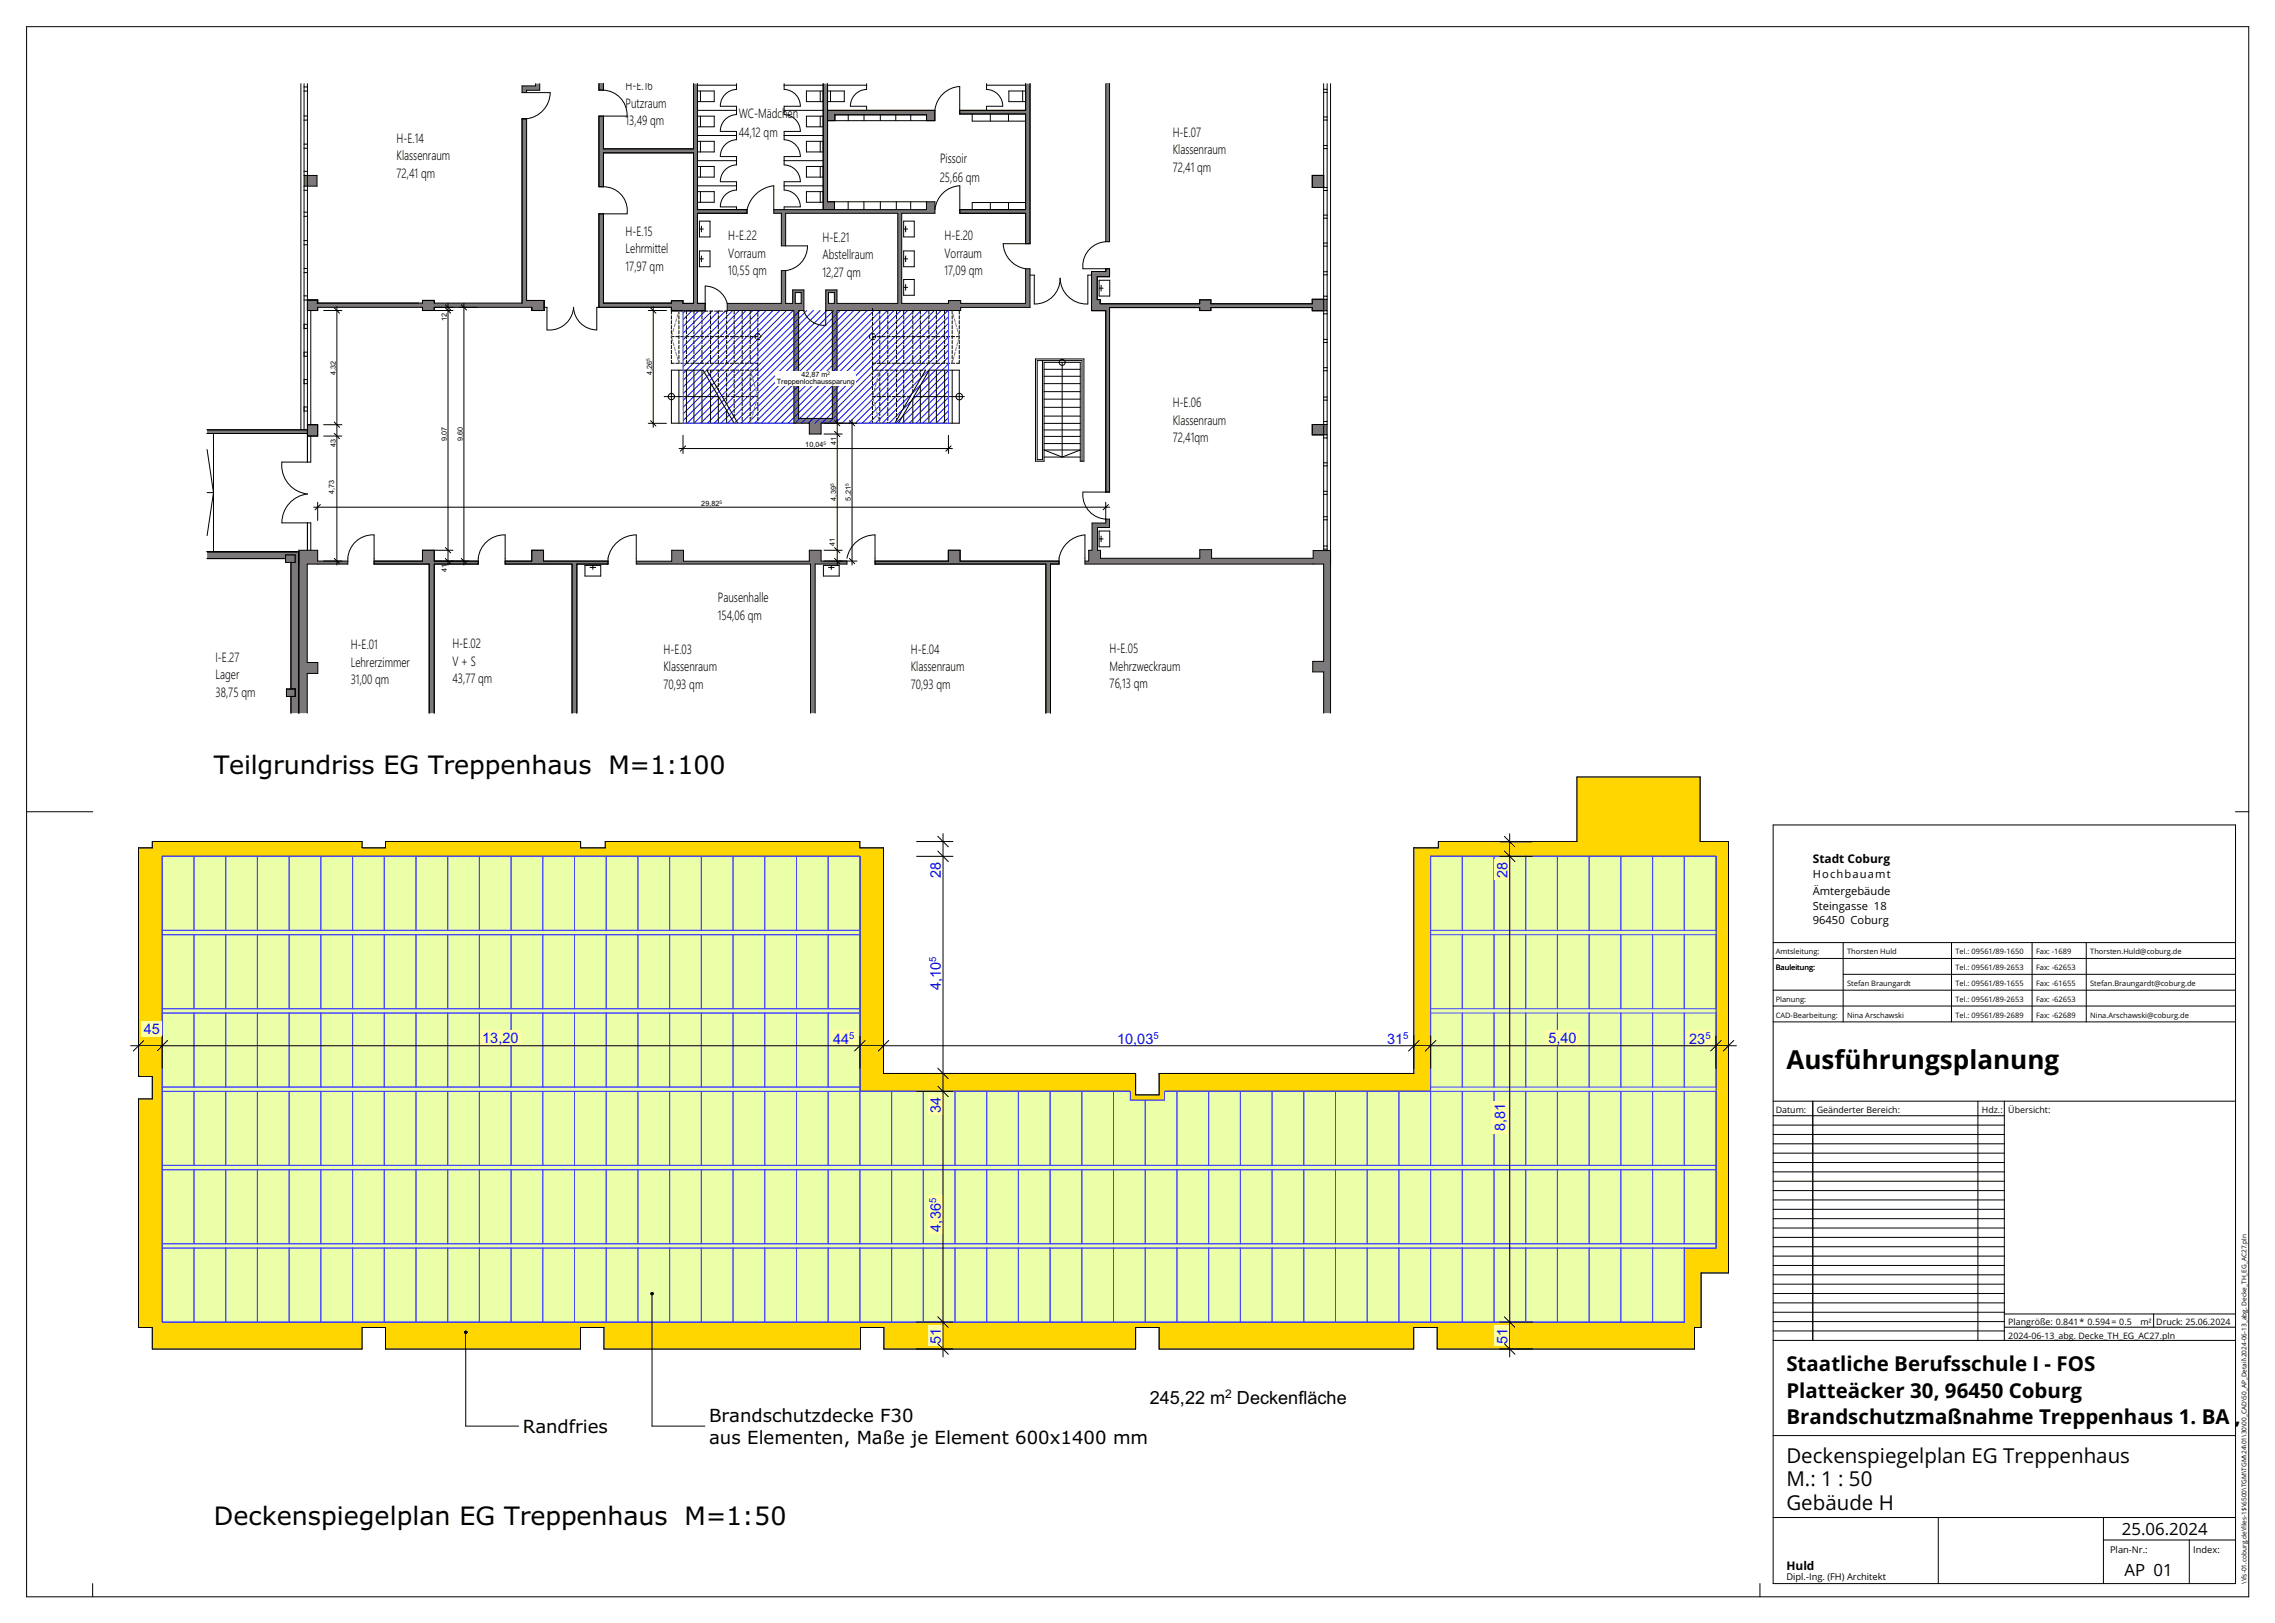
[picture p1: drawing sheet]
<svg xmlns="http://www.w3.org/2000/svg" width="861mm" height="614mm" viewBox="0 0 861 614" stroke-linecap="round" stroke-linejoin="round" font-family="sans-serif">
<defs><g id="words">
<text font-size="9.9" x="676.1" y="404.6">Ausführungsplanung</text>
<g font-size="9.6">
<text x="80.9" y="292.9">Teilgrundriss EG Treppenhaus M=1:100</text>
<text x="80.9" y="577.1">Deckenspiegelplan EG Treppenhaus M=1:50</text>
</g>
<g font-size="7.8">
<text x="676.1" y="518.8">Staatliche Berufsschule I - FOS</text>
<text x="676.1" y="528.8">Platteäcker 30, 96450 Coburg</text>
<text x="676.1" y="538.8">Brandschutzmaßnahme Treppenhaus 1. BA ,</text>
<text x="676.1" y="553.3">Deckenspiegelplan EG Treppenhaus</text>
<text x="676.1" y="562.3">M.: 1 : 50</text>
<text x="676.1" y="571.3">Gebäude H</text>
</g>
<g font-size="6.9">
<text x="435.1" y="531.1">245,22 m Deckenfläche</text>
<text x="268.4" y="538.1">Brandschutzdecke F30</text>
<text x="197.9" y="542.2">Randfries</text>
<text x="268.4" y="546.4">aus Elementen, Maße je Element 600x1400 mm</text>
</g>
<g font-size="6.4">
<text x="803.1" y="580.8">25.06.2024</text>
<text x="804.1" y="596.3">AP 01</text>
</g>
<g font-size="5.5" fill="#00f">
<text x="356.1" y="332.1" transform="rotate(-90 356.1 332.1)">28</text>
<text x="570.5" y="332.1" transform="rotate(-90 570.5 332.1)">28</text>
<text x="356.1" y="374.4" transform="rotate(-90 356.1 374.4)">4,10</text>
<text x="54.5" y="391.1">45</text>
<text x="182.5" y="394.8">13,20</text>
<text x="315.3" y="394.8">44</text>
<text x="422.8" y="394.8">10,03</text>
<text x="525" y="394.8">31</text>
<text x="586" y="394.8">5,40</text>
<text x="639.3" y="394.8">23</text>
<text x="356.1" y="421" transform="rotate(-90 356.1 421)">34</text>
<text x="569.6" y="428.1" transform="rotate(-90 569.6 428.1)">8,81</text>
<text x="356.1" y="465.9" transform="rotate(-90 356.1 465.9)">4,36</text>
<text x="356.1" y="508.3" transform="rotate(-90 356.1 508.3)">51</text>
<text x="570.5" y="508.3" transform="rotate(-90 570.5 508.3)">51</text>
</g>
<g font-size="4.9">
<text x="236.8" y="34.2">H-E.16</text>
<text x="236.8" y="40.8">Putzraum</text>
<text x="236.8" y="47.4">13,49 qm</text>
<text x="279.6" y="44.8">WC-Mädchen</text>
<text x="279.6" y="51.8">44,12 qm</text>
<text x="443.8" y="51.8">H-E.07</text>
<text x="150.1" y="54">H-E.14</text>
<text x="443.8" y="58.4">Klassenraum</text>
<text x="150.1" y="60.6">Klassenraum</text>
<text x="355.8" y="61.8">Pissoir</text>
<text x="443.8" y="65">72,41 qm</text>
<text x="150.1" y="67.2">72,41 qm</text>
<text x="355.7" y="68.7">25,66 qm</text>
<text x="236.8" y="89.2">H-E.15</text>
<text x="236.8" y="95.8">Lehrmittel</text>
<text x="275.6" y="91">H-E.22</text>
<text x="311.3" y="91.5">H-E.21</text>
<text x="357.5" y="91">H-E.20</text>
<text x="275.6" y="97.5">Vorraum</text>
<text x="311.3" y="98.1">Abstellraum</text>
<text x="357.5" y="97.5">Vorraum</text>
<text x="236.8" y="102.4">17,97 qm</text>
<text x="275.6" y="104.1">10,55 qm</text>
<text x="311.3" y="104.7">12,27 qm</text>
<text x="357.5" y="104.1">17,09 qm</text>
<text x="443.8" y="154.1">H-E.06</text>
<text x="443.8" y="160.7">Klassenraum</text>
<text x="443.8" y="167.3">72,41qm</text>
<text x="271.7" y="227.7">Pausenhalle</text>
<text x="271.7" y="234.4">154,06 qm</text>
<text x="132.7" y="245.7">H-E.01</text>
<text x="171.2" y="245.2">H-E.02</text>
<text x="81.6" y="250.4">I-E.27</text>
<text x="171.2" y="251.8">V + S</text>
<text x="251.1" y="247.4">H-E.03</text>
<text x="344.7" y="247.4">H-E.04</text>
<text x="420" y="247.2">H-E.05</text>
<text x="81.6" y="257">Lager</text>
<text x="132.7" y="252.3">Lehrerzimmer</text>
<text x="251.1" y="254">Klassenraum</text>
<text x="344.7" y="254">Klassenraum</text>
<text x="420" y="253.8">Mehrzweckraum</text>
<text x="81.6" y="263.6">38,75 qm</text>
<text x="132.7" y="258.9">31,00 qm</text>
<text x="171.2" y="258.4">43,77 qm</text>
<text x="251.1" y="260.6">70,93 qm</text>
<text x="344.7" y="260.6">70,93 qm</text>
<text x="420" y="260.3">76,13 qm</text>
</g>
<g font-size="4.5">
<text x="686.1" y="326.4">Stadt Coburg</text>
<text x="463.7" y="528.9">2</text>
<text x="676.1" y="593.9">Huld</text>
</g>
<g font-size="4.2">
<text x="686.1" y="332.1">Hochbauamt</text>
<text x="686.1" y="338.6">Ämtergebäude</text>
<text x="686.1" y="344.1">Steingasse 18</text>
<text x="686.1" y="349.6">96450 Coburg</text>
</g>
<g font-size="3.6" fill="#00f">
<text x="354.4" y="363.8" transform="rotate(-90 354.4 363.8)">5</text>
<text x="321.4" y="393.1">5</text>
<text x="436.5" y="393.1">5</text>
<text x="531.1" y="393.1">5</text>
<text x="645.4" y="393.1">5</text>
<text x="354.4" y="455.2" transform="rotate(-90 354.4 455.2)">5</text>
</g>
<g font-size="3.5">
<text x="798.6" y="587.3">Plan-Nr.:</text>
<text x="830.1" y="587.3">Index:</text>
<text x="676.1" y="597.8">Dipl.-Ing. (FH) Architekt</text>
</g>
<g font-size="3.4">
<text x="672.1" y="421.2">Datum:</text>
<text x="687.6" y="421.2">Geänderter Bereich:</text>
<text x="750.1" y="421.2">Hdz.:</text>
<text x="760.1" y="421.2">Übersicht:</text>
<text x="760.1" y="501.2">Plangröße: 0.841* 0.594= 0.5</text>
<text x="810.1" y="501.2">m²</text>
<text x="816.1" y="501.2">Druck: 25.06.2024</text>
<text x="760.1" y="506.4">2024-06-13_abg. Decke_TH_EG_AC27.pln</text>
</g>
<g font-size="2.8">
<text x="672.1" y="361.1">Amtsleitung:</text>
<text x="699.1" y="361.1">Thorsten Huld</text>
<text x="740.1" y="361.1">Tel.: 09561/89-1650</text>
<text x="770.6" y="361.1">Fax: -1689</text>
<text x="791.1" y="361.1">Thorsten.Huld@coburg.de</text>
<text x="672.1" y="367.1">Bauleitung:</text>
<text x="740.1" y="367.1">Tel.: 09561/89-2653</text>
<text x="770.6" y="367.1">Fax: -62653</text>
<text x="699.1" y="373.1">Stefan Braungardt</text>
<text x="740.1" y="373.1">Tel.: 09561/89-1655</text>
<text x="770.6" y="373.1">Fax: -61655</text>
<text x="791.1" y="373.1">Stefan.Braungardt@coburg.de</text>
<text x="672.1" y="379.1">Planung:</text>
<text x="740.1" y="379.1">Tel.: 09561/89-2653</text>
<text x="770.6" y="379.1">Fax: -62653</text>
<text x="672.1" y="385.1">CAD-Bearbeitung:</text>
<text x="699.1" y="385.1">Nina Arschawski</text>
<text x="740.1" y="385.1">Tel.: 09561/89-2689</text>
<text x="770.6" y="385.1">Fax: -62689</text>
<text x="791.1" y="385.1">Nina.Arschawski@coburg.de</text>
</g>
<g font-size="2.7">
<text x="169.1" y="121.5" transform="rotate(-90 169.1 121.5)">12</text>
<text x="127.1" y="141.7" transform="rotate(-90 127.1 141.7)">4,32</text>
<text x="246.8" y="142" transform="rotate(-90 246.8 142)">4,26</text>
<text x="303.3" y="142.7">42,87 m</text>
<text x="294" y="145.4">Treppenlochaussparung</text>
<text x="169.1" y="167" transform="rotate(-90 169.1 167)">9,07</text>
<text x="175.1" y="166.9" transform="rotate(-90 175.1 166.9)">9,60</text>
<text x="127.1" y="169" transform="rotate(-90 127.1 169)">43</text>
<text x="304.8" y="169.3">10,04</text>
<text x="316.4" y="168.3" transform="rotate(-90 316.4 168.3)">41</text>
<text x="126.5" y="187" transform="rotate(-90 126.5 187)">4,73</text>
<text x="265.4" y="191.5">29,82</text>
<text x="316.5" y="189.4" transform="rotate(-90 316.5 189.4)">4,39</text>
<text x="322.1" y="189.4" transform="rotate(-90 322.1 189.4)">5,21</text>
<text x="316" y="206.5" transform="rotate(-90 316 206.5)">41</text>
<text x="169.1" y="216.3" transform="rotate(-90 169.1 216.3)">41</text>
</g>
<g font-size="2.5">
<text x="850.2" y="578.5" transform="rotate(-90 850.2 578.5)">iles-1$\6500\TGM\TGM\24\01\30\00_CAD\50_AP_Detail\2024-06-13_abg. Decke_TH_EG_AC27.pln</text>
<text x="850.2" y="599.1" transform="rotate(-90 850.2 599.1)">\\fs-01.coburg.de\f</text>
</g>
<g font-size="1.8">
<text x="246" y="136.6" transform="rotate(-90 246 136.6)">5</text>
<text x="313.2" y="141.8">2</text>
<text x="311.6" y="168.4">5</text>
<text x="315.6" y="184" transform="rotate(-90 315.6 184)">5</text>
<text x="321.2" y="184" transform="rotate(-90 321.2 184)">5</text>
<text x="272.3" y="190.6">5</text>
</g>
</g></defs>
<!-- layer: S_16_Raumstempel -->
<path d="M78.4 208.7h34.7v61.1h-3v-6.3h1.6v-2.8h-1.6v-47.9h1.6v-2.8h-3.6v1.3h-29.7z" fill-rule="evenodd" fill="#7d797b"/>
<path d="M78.4 208.7h34.7v61.1M78.4 211.3h29.7v-1.3h3.6v2.8h-1.6v47.9h1.6v2.8h-1.6v6.3" fill="none" stroke="#000" stroke-width=".38"/>
<path d="M108.4 260.7h3.3v2.8h-3.3z" fill-rule="evenodd" fill="#7d797b"/>
<path d="M108.4 260.7h3.3v2.8h-3.3z" fill="none" stroke="#000" stroke-width=".38"/>
<g fill="#7d797b">
<path d="M113.1 208.2h7.2v4.1h11.3v1.1h-15.3v37.2h4v4.2h-4v15h-3.2z" fill-rule="evenodd"/>
<path d="M141.6 212.3h18.3v-4.1h4.5v4.1h16.6v1.1h-16.6v56.4h-2v-56.4h-20.8z" fill-rule="evenodd"/>
</g>
<path d="M162.4 269.8v-56.4h-20.8v-1.1h18.3v-4.1h4.5v4.1h16.6v1.1h-16.6v56.4" fill="none" stroke="#000" stroke-width=".38"/>
<path d="M191.2 212.3h10v-4.1h4.5v4.1h24.4v1.1h-11.8v56.4h-1.8v-56.4h-25.3z" fill-rule="evenodd" fill="#7d797b"/>
<path d="M216.5 269.8v-56.4h-25.3v-1.1h10v-4.1h4.5v4.1h24.4v1.1h-11.8v56.4" fill="none" stroke="#000" stroke-width=".38"/>
<g fill="#7d797b">
<path d="M240.8 212.3h13.4v-4.1h4.5v4.1h47.6v-4.1h4.5v4.1h9.7v1.1h-12v56.4h-1.8v-56.4h-65.9z" fill-rule="evenodd"/>
<path d="M331.2 212.3h27.7v-4.1h4.5v4.1h37.4v1.1h-3.2v56.4h-1.8v-56.4h-64.6z" fill-rule="evenodd"/>
</g>
<path d="M395.8 269.8v-56.4h-64.6v-1.1h27.7v-4.1h4.5v4.1h37.4v1.1h-3.2v56.4" fill="none" stroke="#000" stroke-width=".38"/>
<g fill="#7d797b">
<path d="M413.3 197.9h5.2v-1.5h1.4v3.2h-4.5v8.6h1.1v3h37.6v-3.3h4.4v3.3h38.5v-2.9h6.6v61.5h-2.7v-15.6h-4.1v-4h4.1v-36.8h-90.3v-1.1h1.4v-4.1h1.3z" fill-rule="evenodd"/>
<path d="M413.1 102.7h5.4v-1h1.4v3h-4.6v8.6h1.1v1.6h37.6v-1.5h4.3v1.5h38.3v-1.7h4.3v4.4h-4.3v-1.2h-38.3v1.1h-4.3v-1.1h-34.1v69.8h-1.4v-68.7h-5.4z" fill-rule="evenodd"/>
</g>
<path d="M413.1 102.7h5.4v-1h1.4v3h-4.6v8.6h1.1v1.6h37.6v-1.5h4.3v1.5h38.3v-1.7h4.3v4.4h-4.3v-1.2h-38.3v1.1h-4.3v-1.1h-34.1v69.8h-1.4v-68.7h-5.4z" fill="none" stroke="#000" stroke-width=".38"/>
<path d="M496.6 160.6h4.3v3.9h-4.3z" fill-rule="evenodd" fill="#7d797b"/>
<path d="M496.6 160.6h4.3v3.9h-4.3z" fill="none" stroke="#000" stroke-width=".38"/>
<path d="M313.2 41.7h40.6v3.9h-3.1v-2.2h-34.7v2.2h-2.8z" fill-rule="evenodd" fill="#7d797b"/>
<path d="M313.2 41.7h40.6v3.9h-3.1v-2.2h-34.7v2.2h-2.8z" fill="none" stroke="#000" stroke-width=".38"/>
<path d="M496.6 66.4h4.3v4.5h-4.3z" fill-rule="evenodd" fill="#7d797b"/>
<path d="M496.6 66.4h4.3v4.5h-4.3z" fill="none" stroke="#000" stroke-width=".38"/>
<path d="M116.4 160.7h3.8v4.3h-3.8z" fill-rule="evenodd" fill="#7d797b"/>
<path d="M116.4 160.7h3.8v4.3h-3.8z" fill="none" stroke="#000" stroke-width=".38"/>
<path d="M116.4 113.5h3.8v1.2h39.7v-1.1h4.5v1.1h33.2v-69.8h1.7v68.8h6.6v3.8h-4.6v-1.2h-36.9v1.2h-4.5v-1.2h-39.7v1.2h-3.8z" fill-rule="evenodd" fill="#7d797b"/>
<path d="M116.4 113.5h3.8v1.2h39.7v-1.1h4.5v1.1h33.2v-69.8h1.7v68.8h6.6v3.8h-4.6v-1.2h-36.9v1.2h-4.5v-1.2h-39.7v1.2h-3.8z" fill="none" stroke="#000" stroke-width=".38"/>
<path d="M78.4 162.6h38v1.4h-38z" fill-rule="evenodd" fill="#7d797b"/>
<path d="M78.4 162.6h38v1.4h-38" fill="none" stroke="#000" stroke-width=".38"/>
<g fill="#7d797b">
<path d="M226.7 43.9h1.7v12.4h34.1v-24.6h1.5v47.6h18.7v1.4h-18.7v34.1h2.9v2.7h-12.8v-1.2h-27.4v-35.4h1.7v33.8h25.7v-.9h4.4v1h4v-57h-34.1v12.8h-1.7z" fill-rule="evenodd"/>
<path d="M226.7 31.7h1.7v2.4h-1.7z" fill-rule="evenodd"/>
<path d="M311.5 31.7h1.7v44.6h2.6v3h-4.3z" fill-rule="evenodd"/>
<path d="M363.2 41.7h25v-10h1.6v60.5h-1.6v-11.5h-25v-1.4h25v-36.2h-25z" fill-rule="evenodd"/>
</g>
<path d="M226.7 31.7v2.4h1.7v-2.4M262.5 31.7v24.6h-34.1v-12.4h-1.7v26.7h1.7v-12.8h34.1v57h-4v-1h-4.4v.9h-25.7v-33.8h-1.7v35.4h27.4v1.2h12.8v-2.7h-2.9v-34.1h18.7v-1.4h-18.7v-47.6M311.5 31.7v47.6h4.3v-3h-2.6v-44.6M388.2 31.7v10h-25v1.4h25v36.2h-25v1.4h25v11.5h1.6v-60.5" fill="none" stroke="#000" stroke-width=".38"/>
<g fill="#7d797b">
<path d="M197.6 32.5h5.1v-.8h1.6v2.4h-5v.9h-1.7z" fill-rule="evenodd"/>
<path d="M116.4 66.4h3.6v4h-3.6z" fill-rule="evenodd"/>
<path d="M116.4 66.4h3.6v4h-3.6z" fill-rule="evenodd"/>
<path d="M500.9 113.2h1.4v4.4h-1.4z" fill-rule="evenodd"/>
<path d="M500.9 160.6h1.4v3.9h-1.4z" fill-rule="evenodd"/>
<path d="M115.1 66.4h1.3v4h-1.3z" fill-rule="evenodd"/>
<path d="M418.5 31.7h1.4v59.7h-1.4z" fill-rule="evenodd"/>
<path d="M108.1 210h3.6v2.8h-3.6z" fill-rule="evenodd"/>
<path d="M292.8 79.3h57.8v-3h3.2v4.4h-12.5v34.1h17.7v-1.1h4.6v1.1h24.6v-13.1h1.6v14.6h-26.2v1.2h-46.8v42.6h-6v4.1h-4.5v-4.1h-5.8v-42.6h-25.3v-2.7h20.5v-12.4h1.6v12.4h2.7v-5.1h4.2v7.8h-1.9v40.8h12.7v-40.8h-2.5v-7.8h4.3v5.1h23v-34.1h-42.5v12.3h-1.6v-12.3h-2.9zM301 110.7v4.1h2.2v-4.1zM313.5 110.7v4.1h2.3v-4.1z" fill-rule="evenodd"/>
</g>
<g fill="none" stroke="#00f" stroke-width=".38">
<path d="M259.5 117.5l-1 .9M262 117.5l-3.5 3.5M264.6 117.5l-6.1 6M267.1 117.5l-8.6 8.6M269.6 117.5l-11.1 11.1M272.2 117.5l-13.7 13.7M274.7 117.5l-16.2 16.2M277.3 117.5l-18.8 18.8M279.8 117.5l-21.3 21.3M282.4 117.5l-23.9 23.9M284.9 117.5l-26.4 26.4M287.5 117.5l-29 28.9"/>
<path d="M290 117.5l-31.5 31.5M292.6 117.5l-34.1 34M295.1 117.5l-36.6 36.6M297.7 117.5l-39.2 39.1M300.2 117.5l-41.7 41.7M302.7 117.5l-42.6 42.6M305.3 117.5l-42.7 42.6M307.8 117.5l-42.6 42.6M310.4 117.5l-42.7 42.6M312.9 117.5l-42.6 42.6M315.5 117.5l-42.7 42.6M318 117.5l-42.7 42.6"/>
<path d="M320.6 117.5l-42.7 42.6M323.1 117.5l-42.7 42.6M325.7 117.5l-42.7 42.6M328.2 117.5l-42.7 42.6M330.7 117.5l-42.6 42.6M333.3 117.5l-42.7 42.6M335.8 117.5l-42.6 42.6M338.4 117.5l-42.7 42.6M340.9 117.5l-42.6 42.6M343.5 117.5l-42.7 42.6M346 117.5l-42.7 42.6M348.6 117.5l-42.7 42.6"/>
<path d="M351.1 117.5l-42.7 42.6M353.7 117.5l-42.7 42.6M356.2 117.5l-42.7 42.6M358.7 117.5l-42.6 42.6M358.9 119.8l-40.3 40.3M358.9 137.6l-22.5 22.5M358.9 135.1l-25 25M358.9 132.5l-27.6 27.6M358.9 130l-30.1 30.1M358.9 127.5l-32.6 32.6M358.9 124.9l-35.2 35.2M358.9 122.4l-37.7 37.7"/>
<path d="M358.9 158l-2.1 2.1M358.9 155.5l-4.6 4.6M358.9 152.9l-7.2 7.2M358.9 150.4l-9.7 9.7M358.9 147.8l-12.3 12.3M358.9 145.3l-14.8 14.8M358.9 142.7l-17.4 17.4M358.9 140.2l-19.9 19.9"/>
</g>
<!-- layer: W_01_Waende -->
<g fill="none" stroke="#000" stroke-width=".38">
<path d="M115.1 32.9h1.3v1.5h-1.3zM202.7 31.7v.8h-5.1v2.5h1.7v-.9h5v-2.4M226.7 31.7v2.4h1.7v-2.4M262.5 31.7v24.6h-34.1v-12.4h-1.7v26.7h1.7v-12.8h34.1v57h-4v-1h-4.4v.9h-25.7v-33.8h-1.7v35.4M264 31.7v47.6h18.7v1.4h-18.7v34.1h2.9v2.7M264 32.2h14.7M278.7 31.7v2.1M296.8 32.2h14.7M296.8 31.7v2.1M311.5 31.7v47.6M313.2 31.7v44.6h40.6v4.4h-12.5v34.1h17.7v-1.1h4.6v1.1h24.6v-13.1h1.6v14.6h-26.2v1.2h-46.8M313.2 32.2h14.8"/>
<path d="M328 31.7v2.1M373.4 32.2h14.8M373.4 31.7v2.1M388.2 31.7v10h-25v1.4h25v36.2h-25v1.4h25v11.5h1.6v-60.5M418.5 31.7v59.7h1.4v-59.7M500.9 33.8h1.4v1.1h-1.4zM115.1 43.9h1.3v1.5h-1.3zM115.1 54.5h1.3v1.6h-1.3zM199.3 44.9h-1.7v69.8M264 41.7h14.7M264 51.3h14.7M278.7 40.2v3.1"/>
<path d="M278.7 49.7v3.2M278.7 59.2v3.2M296.8 41.7h14.7M296.8 51.3h14.7M296.8 40.2v3.1M296.8 49.7v3.2M296.8 59.2v3.2M313.2 41.7h40.6v3.9h-40.6M316 45.6v-2.2h34.7v2.2M321 43.4v2.2M327 43.4v2.2M328 40.2v1.5"/>
<path d="M333.2 43.4v2.2M339 43.4v2.2M344.7 43.4v2.2M373.4 40.2v1.5M500.9 44.3h1.4v1.1h-1.4zM500.9 55.1h1.4v1.1h-1.4zM116.4 66.4v-1.6h-1.3v1.6h4.9v4h-4.9v1.6h1.3v-1.6M264 60.8h14.7M264 70.3h14.7M278.7 68.8v3.1M278.7 78.3v1M296.8 60.8h14.7"/>
<path d="M296.8 70.3h14.7M296.8 68.8v3.1M296.8 78.3v1M315.8 76.3v3M321 76.3v3M327 76.3v3M333.2 76.3v3M339.2 76.3v3M344.7 76.3v3M350.6 76.3v3h-57.8v1.4h2.9v12.3h1.6v-12.3h42.5v34.1h-23v-5.1h-4.3v8M496.6 66.4h4.3v5.7h1.4v-1.2h-5.7v-4.5M115.1 80.3h1.3v1.5h-1.3z"/>
<path d="M115.1 91h1.3v1.6h-1.3zM500.9 81.4h1.4v1.1h-1.4zM500.9 92h1.4v1.1h-1.4zM115.1 101.6h1.3v1.5h-1.3zM115.1 113.5h5.1v1.2M116.4 117.8v57h1.2v-9.8M117.6 117.5v43.2M119.9 114.7h38.5M120.2 116.3v1.2h-3.8v-5.6h-1.3v50.7M159.9 114.7v-1.1h4.5v1.1M159.9 116.3v1.2M199.3 113.7h6.6v3.8h-4.6v-1.2"/>
<path d="M205.9 116.3h1.1M225.9 116.3h28.2v1.2h4.4M254.1 117.7h13.8M268.6 117.7h1.2M270.4 117.7h1.3M272.3 117.7h1.3M274.2 117.7h1v-2.9h20.5v-12.4h1.6v12.4h2.7v-5.1h4.2v8M275.2 117.5h25.3M300.5 117.7v42.4h5.8v4.1h4.5v-4.1h6v-42.4M301 110.7h2.2v4.1h-2.2zM302.3 117.5h1.9M302.3 117.7v40.6h12.7v-40.6"/>
<path d="M312.5 117.5h2.5M313.5 110.7h2.3v4.1h-2.3zM389.8 104.1h1.6M411.7 104.1h1.4M500.9 102.8h1.4v1.2h-1.4zM500.9 113.2v-1.1h1.4v1.1h-5.7v1.7h-38.3v-1.5h-4.3v1.5h-37.6v-1.6h-1.1v-8.6h4.6v-3h-1.4v1h-5.4v14.8h5.4v68.7h1.4v-69.8h34.1v1.1h4.3v-1.1h38.3v1.2h5.7v1.1h-1.4v-1.1M115.1 124.3h1.3M115.1 122.7h1.3M115.1 134.8h1.3M115.1 133.2h1.3M391.9 135.8h18.3v38.7h-1.4v-37.4h-13.7v37.4h-3.2zM394.5 136.4v37.5h-2v-37.5h17v38.1"/>
<path d="M500.9 128.4h1.4v1.2h-1.4zM500.9 139.1h1.4v1.2h-1.4zM115.1 145.2h1.3M115.1 143.6h1.3M115.1 155.5h1.3M115.1 154h1.3M500.9 150.2h1.4v1.2h-1.4zM78.4 164h38M78.4 162.6h38M116.4 160.7h3.8v4.3h-3.8M500.9 160.6v-1.1h1.4v1.1h-5.7v3.9h5.7v1.2h-1.4v-1.2M500.9 175.1h1.4v1.1h-1.4z"/>
<path d="M500.9 185.9h1.4v1.1h-1.4zM500.9 195.5h1.4v1.1h-1.4zM78.4 208.7h34.7M78.4 211.3h29.7M108.1 210h3.6v2.8h-3.6zM110.1 212.8v47.9M116.4 208.2v-10.4h1.2v10.4M131.6 212.3h-11.4v-4.1h-7.1v61.6M131.6 211.2v2.2h-15.3v37.2h4v4.2h-4v15M141.6 211.2v2.2h20.8v56.4M141.6 212.3h18.3v-4.1h4.5v4.1h16.6M181 211.2v2.2h-16.6v56.4"/>
<path d="M191.2 211.2v2.2h25.3v56.4M230.1 211.2v2.2h-11.8v56.4M230.1 212.3h-24.4v-4.1h-4.5v4.1h-10M240.8 211.2v2.2h65.9v56.4M320.5 212.3v1.1h-12v56.4M320.5 212.3h-9.7v-4.1h-4.5v4.1h-47.6v-4.1h-4.5v4.1h-13.4M331.2 211.2v2.2h64.6v56.4M331.2 212.3h27.7v-4.1h4.5v4.1h37.4M400.8 211.2v2.2h-3.2v56.4M410.6 211.2v2.2h90.3v36.8h-4.1v4h4.1v15.6M410.6 212.3h1.4v-4.1h1.3v-10.3h5.2v-1.5h1.4v3.2h-4.5v8.6h1.1v3h37.6v-3.3h4.4v3.3h38.5v-2.9h6.6v61.5M500.9 208.3v-1.7h1.4v1.7"/>
<path d="M500.9 207.7h1.4M108.4 260.7h3.3v2.8h-3.3zM110.1 263.5v6.3"/>
</g>
<!-- layer: F_01_Fenster -->
<g fill="none" stroke="#000" stroke-width=".38">
<path d="M113.9 31.7v130.9M115.1 31.7v1.2M115.1 34.4v9.5M116.4 31.7v1.2M116.4 34.4v9.5M500.9 31.7v2.1M500.9 34.9v9.4M502.3 31.7v2.1M502.3 34.9v9.4M503.6 31.7v176.6M115.1 45.4v9.1M115.1 56.1v8.7"/>
<path d="M116.4 45.4v9.1M116.4 56.1v8.7M500.9 45.4v9.7M500.9 56.2v14.7M502.3 45.4v9.7M502.3 56.2v14.7M115.1 66.4v4M115.1 72v8.3M116.4 66.4v4M116.4 72v8.3M500.9 72.1v9.3M502.3 72.1v9.3"/>
<path d="M115.1 81.8v9.2M115.1 92.6v9M116.4 81.8v9.2M116.4 92.6v9M500.9 82.5v9.5M500.9 93.1v9.7M502.3 82.5v9.5M502.3 93.1v9.7M115.1 103.1v8.8M116.4 103.1v8.8M500.9 104v8.1M500.9 113.2v4.4"/>
<path d="M500.9 118.7v9.7M502.3 104v8.1M502.3 113.2v4.4M502.3 118.7v9.7M500.9 129.6v9.5M502.3 129.6v9.5M500.9 140.3v9.9M500.9 151.4v8.1M502.3 140.3v9.9M502.3 151.4v8.1M500.9 160.6v3.9M500.9 165.7v9.4"/>
<path d="M500.9 176.2v9.7M502.3 160.6v3.9M502.3 165.7v9.4M502.3 176.2v9.7M500.9 187v8.5M500.9 196.6v10M502.3 187v8.5M502.3 196.6v10"/>
</g>
<!-- layer: Others -->
<g fill="none" stroke="#000" stroke-width=".38">
<path d="M264 34.4h6.3v4h-6.3zM265.1 34.4v4M305.2 34.4h6.3v4h-6.3zM310.4 34.4v4M313.2 34.4h6.3v4h-6.3zM314.3 34.4v4M381.8 34.4h6.4v4h-6.4zM387 34.4v4M197.6 44.9h1.7M264 43.9h6.3v4.1h-6.3zM264 53.5h6.3v4h-6.3zM265.1 43.9v4.1"/>
<path d="M265.1 53.5v4M305.2 53.5h6.3v4h-6.3zM305.2 43.9h6.3v4.1h-6.3zM310.4 43.9v4.1M310.4 53.5v4M367.9 43.1v2.7h20.3M374.8 43.1v2.7M381.7 43.1v2.7M264 72.5h6.3v4h-6.3zM264 63h6.3v4h-6.3zM265.1 63v4M265.1 72.5v4"/>
<path d="M305.2 72.5h6.3v4h-6.3zM305.2 63h6.3v4h-6.3zM310.4 63v4M310.4 72.5v4M374.8 76.6v2.7M381.7 76.6v2.7M388.2 76.6h-20.3v2.7M264.7 86.6h1.5M264.7 97.9h1.5M264.7 83.7h4v5.9h-4zM264.7 94.9h4v6h-4zM265.5 85.6v2.1"/>
<path d="M265.5 96.8v2.2M342 86.6h1.5M342 97.9h1.5M342 83.7h4v5.9h-4zM342 94.9h4v6h-4zM342.7 85.6v2.1M342.7 96.8v2.2M116.4 117.5h3.5M120.2 114.7v-1.2h-3.8v4.3M159.9 116.3v1.2h4.5v-1.2M199.3 113.7h2.1M202.6 113.7h.1"/>
<path d="M203.9 113.7h2v3.8h-4.6v-1.2M342 108.7h1.5M342 105.7h4v6h-4zM342.7 107.6v2.2M416 109h1.5M416 106h4v6h-4zM416.7 107.9v2.2M78.4 208.7h34.2M221.4 213.9h6v4h-6zM223.3 214.7h2.2M224.4 213.9v1.5M311.6 213.9h6v4h-6z"/>
<path d="M313.5 214.7h2.2M314.6 213.9v1.5M416 203.9h1.5M416 200.9h4v6h-4zM416.7 202.8v2.2"/>
</g>
<!-- layer: T_01_Tren -->
<g fill="none" stroke="#000" stroke-width=".38">
<path d="M199.3 35h8.9a10.1 10.1 0 0 1-8.9 9.9M228.4 34.1a9.4 9.4 0 0 1 8.9 9.8h-8.9M278.7 33.8a6.3 6.3 0 0 0-6.1 6.4h6.1M296.8 33.8a6.3 6.3 0 0 1 6.1 6.4h-6.1M328 33.8a6.3 6.3 0 0 0-6.2 6.4h6.2M373.4 33.8a6.3 6.3 0 0 1 6.1 6.4h-6.1M278.7 43.3a6.3 6.3 0 0 0-6.1 6.4h6.1M278.7 52.9a6.3 6.3 0 0 0-6.1 6.3h6.1M296.8 52.9a6.3 6.3 0 0 1 6.1 6.3h-6.1M296.8 43.3a6.3 6.3 0 0 1 6.1 6.4h-6.1M353.8 41.7a10.1 10.1 0 0 1 9.4-9v9M228.4 70.6a9 9 0 0 1 8.9 10.3h-8.9"/>
<path d="M278.7 62.4a6.3 6.3 0 0 0-6.1 6.4h6.1M278.7 71.9a6.3 6.3 0 0 0-6.1 6.4h6.1M282.7 79.3a11.8 11.8 0 0 1 10.1-9v9M296.8 71.9a6.3 6.3 0 0 1 6.1 6.4h-6.1M296.8 62.4a6.3 6.3 0 0 1 6.1 6.4h-6.1M353.8 79.3a10 10 0 0 1 9.4-9v9M297.3 93h8.3a9.3 9.3 0 0 1-8.3 9.4M388.2 92.2h-8.5a10.1 10.1 0 0 0 8.5 9.5M418.5 91.4a9.2 9.2 0 0 0-8.6 10.3h8.6M207 116.3v8.5a9.1 9.1 0 0 0 10.1-8.5 8.9 8.9 0 0 0 8.8 8.5v-8.5M266.9 114.8v-6.6a8.8 8.8 0 0 1 8.3 6.6M304.2 117.7a8.1 8.1 0 0 0 8.3 5.4v-5.4"/>
<path d="M391.4 104.1v10.9a9.5 9.5 0 0 0 9.8-9.8 10 10 0 0 0 10.5 9.8v-10.9M116.4 174.8h-9.7a10.9 10.9 0 0 0 9.7 12.1 10.9 10.9 0 0 0-9.7 10.9h9.7M418.5 186.2h-8.6a9.2 9.2 0 0 0 8.6 10.2M131.6 211.2a9.5 9.5 0 0 1 10-8.8v8.8M181 211.2a9.9 9.9 0 0 1 10.2-8.8v8.8M230.1 211.2a11 11 0 0 1 10.7-8.8v8.8M320.5 211.2a10.8 10.8 0 0 1 10.7-8.8v8.8M400.8 211.2a10.7 10.7 0 0 1 9.8-8.8v8.8"/>
</g>
<!-- layer: T_05_Treppen -->
<g fill="none" stroke="#000" stroke-width=".38">
<path d="M254.1 117.7v1.1M254.1 119.4v1.3M256.9 117.7v1.1M256.9 119.4v1.3M259.8 117.7v1.1M259.8 119.4v1.3M262.6 117.7v1.1M262.6 119.4v1.3M265.7 117.7v1.1M265.7 119.4v1.3M268.9 117.7v1.1M268.9 119.4v1.3"/>
<path d="M271.9 117.7v1.1M271.9 119.4v1.3M275 117.7v1.1M275 119.4v1.3M277.9 117.7v1.1M277.9 119.4v1.3M280.9 117.7v1.1M280.9 119.4v1.3M283.9 117.7v1.1M283.9 119.4v1.3M286.8 117.5v.3M286.8 118.5v1.2"/>
<path d="M330.2 116.7v.8M330.2 118.1v1.2M330.2 120v1.2M333 117.7v1.1M333 119.4v1.3M336 117.7v1.1M336 119.4v1.3M339.3 117.7v1.1M339.3 119.4v1.3M342 117.7v1.1M342 119.4v1.3M345.5 117.7v1.1"/>
<path d="M345.5 119.4v1.3M348.3 117.7v1.1M348.3 119.4v1.3M351.5 117.7v1.1M351.5 119.4v1.3M354.4 117.7v1.1M354.4 119.4v1.3M357.5 117.7v1.1M357.5 119.4v1.3M360.4 117.7v1.1M360.4 119.4v1.3M363.1 117.7v1.1"/>
<path d="M363.1 119.4v1.3M254.1 121.3v1.3M254.1 123.2v1.2M254.1 125.1v1.2M254.1 126.9v1.3M254.1 128.8v1.3M254.1 130.7v1.2M254.1 132.6v1.2M254.1 134.4v1.3M254.1 136.3v1.1h1M254.1 127.3h1M255.8 127.3h1.2"/>
<path d="M256.9 136.3l.1 1.1h-1.2M256.9 121.3v1.3M256.9 123.2v1.2M256.9 125.1v1.2M256.9 126.9v1.3M256.9 128.8v1.3M256.9 130.7v1.2M256.9 132.6v1.2M256.9 134.4v1.3M257.6 137.4h1.3M257.6 127.3h1.3M259.5 137.4h1.3"/>
<path d="M259.5 127.3h1.3M259.8 121.3v1.3M259.8 123.2v1.2M259.8 125.1v1.2M259.8 126.9v1.3M259.8 128.8v1.3M259.8 130.7v1.2M259.8 132.6v1.2M259.8 134.4v1.3M259.8 136.3v1.1M261.4 127.3h1.2M262.6 136.3v1.1h-1.2"/>
<path d="M262.6 121.3v1.3M262.6 123.2v1.2M262.6 125.1v1.2M262.6 126.9v1.3M262.6 128.8v1.3M262.6 130.7v1.2M262.6 132.6v1.2M262.6 134.4v1.3M263.3 137.4h1.2M263.3 127.3h1.2M265.1 137.4h1.3M265.1 127.3h1.3"/>
<path d="M265.7 121.3v1.3M265.7 123.2v1.2M265.7 125.1v1.2M265.7 126.9v1.3M265.7 128.8v1.3M265.7 130.7v1.2M265.7 132.6v1.2M265.7 134.4v1.3M265.7 136.3v1.1M267 137.4h1.3M267 127.3h1.3M268.9 127.3h1.2"/>
<path d="M268.9 136.3v1.1h1.2M268.9 121.3v1.3M268.9 123.2v1.2M268.9 125.1v1.2M268.9 126.9v1.3M268.9 128.8v1.3M268.9 130.7v1.2M268.9 132.6v1.2M268.9 134.4v1.3M270.8 137.4h1.2M270.8 127.3h1.2M271.9 121.3v1.3"/>
<path d="M271.9 123.2v1.2M271.9 125.1v1.2M271.9 126.9v1.3M271.9 128.8v1.3M271.9 130.7v1.2M271.9 132.6v1.2M271.9 134.4v1.3M271.9 136.3v1.1M272.6 137.4h1.3M272.6 127.3h1.3M274.5 137.4h1.3M274.5 127.3h1.3"/>
<path d="M275 121.3v1.3M275 123.2v1.2M275 125.1v1.2M275 126.9v1.3M275 128.8v1.3M275 130.7v1.2M275 132.6v1.2M275 134.4v1.3M275 136.3v1.1M276.4 137.4h1.2M276.4 127.3h1.2M277.9 121.3v1.3"/>
<path d="M277.9 123.2v1.2M277.9 125.1v1.2M277.9 126.9v1.3M277.9 128.8v1.3M277.9 130.7v1.2M277.9 132.6v1.2M277.9 134.4v1.3M277.9 136.3v1.1M278.3 137.4h1.2M278.3 127.3h1.2M280.1 137.4h1.3M280.1 127.3h1.3"/>
<path d="M280.9 121.3v1.3M280.9 123.2v1.2M280.9 125.1v1.2M280.9 126.9v1.3M280.9 128.8v1.3M280.9 130.7v1.2M280.9 132.6v1.2M280.9 134.4v1.3M280.9 136.3v1.1M282 137.4h1.3M282 127.3h1.3M283.9 137.4h1.2"/>
<path d="M283.9 127.3h1.2M283.9 121.3v1.3M283.9 123.2v1.2M283.9 125.1v1.2M283.9 126.9v1.3M283.9 128.8v1.3M283.9 130.7v1.2M283.9 132.6v1.2M283.9 134.4v1.3M283.9 136.3v1.1M285.7 127.3l.1 .6M285.8 137.4h1"/>
<path d="M285.8 127.3h1M285.8 126.8l-.1 .5M285.8 127.9h.1M285.9 126.8h-.1M286.3 126.4l1.2 .1M286.8 120.3v1.3M286.8 122.2v1.3M286.8 124.1v1.2M286.8 126v1.2M286.8 127.8v1.3M286.8 129.7v1.3M286.8 131.6v1.2"/>
<path d="M286.8 133.5v1.2M286.8 135.3v1.3M286.8 137.2v1.3M286.8 139.1v1.2M287.5 128.2l-1.2 .1M287.8 127v.7M329.2 126.8v1.1M329.7 126.3l1.2 .1M330.2 121.8v1.3M330.2 123.7v1.3M330.2 125.6v1.2M330.2 127.5v1.2"/>
<path d="M330.2 129.3v1.3M330.2 131.2v1.3M330.2 133.1v1.2M330.2 135v1.2M330.2 136.8v1.3M330.2 138.7v1.3M330.2 137.4h1.1M330.2 127.3h1.1M330.9 128.3l-1.2 .1M331.3 126.9l.1 .4M331.4 127.3l-.1 .5M331.9 137.4h1.3"/>
<path d="M331.9 127.3h1.3M333 121.3v1.3M333 123.2v1.2M333 125.1v1.2M333 126.9v1.3M333 128.8v1.3M333 130.7v1.2M333 132.6v1.2M333 134.4v1.3M333 136.3v1.1M333.8 137.4h1.3M333.8 127.3h1.3"/>
<path d="M335.7 137.4h1.2M335.7 127.3h1.2M336 121.3v1.3M336 123.2v1.2M336 125.1v1.2M336 126.9v1.3M336 128.8v1.3M336 130.7v1.2M336 132.6v1.2M336 134.4v1.3M336 136.3v1.1M337.6 137.4h1.2"/>
<path d="M337.6 127.3h1.2M339.3 121.3v1.3M339.3 123.2v1.2M339.3 125.1v1.2M339.3 126.9v1.3M339.3 128.8v1.3M339.3 130.7v1.2M339.3 132.6v1.2M339.3 134.4v1.3M339.3 136.3v1.1M339.4 137.4h1.3M339.4 127.3h1.3"/>
<path d="M341.3 137.4h1.3M341.3 127.3h1.3M342 121.3v1.3M342 123.2v1.2M342 125.1v1.2M342 126.9v1.3M342 128.8v1.3M342 130.7v1.2M342 132.6v1.2M342 134.4v1.3M342 136.3v1.1M343.2 137.4h1.2"/>
<path d="M343.2 127.3h1.2M345.1 137.4h1.2M345.1 127.3h1.2M345.5 121.3v1.3M345.5 123.2v1.2M345.5 125.1v1.2M345.5 126.9v1.3M345.5 128.8v1.3M345.5 130.7v1.2M345.5 132.6v1.2M345.5 134.4v1.3M345.5 136.3v1.1"/>
<path d="M346.9 137.4h1.3M346.9 127.3h1.3M348.3 121.3v1.3M348.3 123.2v1.2M348.3 125.1v1.2M348.3 126.9v1.3M348.3 128.8v1.3M348.3 130.7v1.2M348.3 132.6v1.2M348.3 134.4v1.3M348.3 136.3v1.1M348.8 137.4h1.3"/>
<path d="M348.8 127.3h1.3M350.7 137.4h1.2M350.7 127.3h1.2M351.5 121.3v1.3M351.5 123.2v1.2M351.5 125.1v1.2M351.5 126.9v1.3M351.5 128.8v1.3M351.5 130.7v1.2M351.5 132.6v1.2M351.5 134.4v1.3M351.5 136.3v1.1"/>
<path d="M352.6 137.4h1.2M352.6 127.3h1.2M354.4 136.3v1.1h1.3M354.4 121.3v1.3M354.4 123.2v1.2M354.4 125.1v1.2M354.4 126.9v1.3M354.4 128.8v1.3M354.4 130.7v1.2M354.4 132.6v1.2M354.4 134.4v1.3M354.4 127.3h1.3"/>
<path d="M356.3 137.4h1.3M356.3 127.3h1.3M357.5 121.3v1.3M357.5 123.2v1.2M357.5 125.1v1.2M357.5 126.9v1.3M357.5 128.8v1.3M357.5 130.7v1.2M357.5 132.6v1.2M357.5 134.4v1.3M357.5 136.3v1.1M358.2 137.4h1.2"/>
<path d="M358.2 127.3h1.2M360.1 137.4h1.2M360.1 127.3h1.2M360.4 121.3v1.3M360.4 123.2v1.2M360.4 125.1v1.2M360.4 126.9v1.3M360.4 128.8v1.3M360.4 130.7v1.2M360.4 132.6v1.2M360.4 134.4v1.3M360.4 136.3v1.1"/>
<path d="M361.9 127.3h1.2M363.1 121.3v1.3M363.1 123.2v1.2M363.1 125.1v1.2M363.1 126.9v1.3M363.1 128.8v1.3M363.1 130.7v1.2M363.1 132.6v1.2M363.1 134.4v1.3M363.1 136.3v1.1h-1.2M395.1 139.7h13.7M402 137.1v35.8"/>
<path d="M251.4 150h20.6M256.9 140v20.1M259.8 140v20.1M262.6 140v20.1M265.7 140v20.1M268.4 140h-.9l11.7 20.1M268.9 140v.9M268.9 141.6v.9M268.9 144.9v15.2M269 140h1.3M270.9 140h1.2M271.9 140v.6"/>
<path d="M271.9 141.3v1.2M271.9 143.1v1.3M271.9 145v1.3M271.9 146.9v.6M271.9 149.9v10.2M272.8 140h1.2M273.3 150h.8M274.6 140h1.3M274.8 150h1.2M275 140v.5M275 141.1v1.3M275 143v1.3"/>
<path d="M275 144.9v1.2M275 146.8v1.2M275 148.6v1.3M275 150.5v1.3M275 152.4v.5M275 155.2v4.9M276.5 140h1.3M276.6 150h1.3M277.9 140v1.1M277.9 141.7v1.2M277.9 143.6v1.2M277.9 145.4v1.3"/>
<path d="M277.9 147.3v1.3M277.9 149.2v1.2M277.9 151.1v1.2M277.9 152.9v1.3M277.9 154.8v1.3M277.9 156.7v1M278.4 140h1.2M278.5 150h1.3M280.3 140h1.2M280.4 150h1.2M280.9 140v.4M280.9 141v1.3"/>
<path d="M280.9 142.9v1.2M280.9 144.8v1.2M280.9 146.6v1.3M280.9 148.5v1.3M280.9 150.4v1.2M280.9 152.3v1.2M280.9 154.1v1.3M280.9 156v1.3M280.9 157.9v1.2M280.9 159.8v.3M282.1 140h1.3M282.3 150h1.2"/>
<path d="M283.9 140v.4M283.9 141v1.3M283.9 142.9v1.2M283.9 144.8v1.2M283.9 146.6v1.3M283.9 148.5v1.3M283.9 150.4v1.2M283.9 152.3v1.2M283.9 154.1v1.3M283.9 156v1.3M283.9 157.9v1.2M283.9 159.8v.3"/>
<path d="M284 140h1.3M284.1 150h1.3M285.9 140h.9M286 150h.8M286.8 141v1.2M286.8 142.8v1.3M286.8 144.7v1.3M286.8 146.6v1.2M286.8 148.5v1.2M286.8 150.3v1.3M286.8 152.2v1.3M286.8 154.1v1.2"/>
<path d="M286.8 156v1.2M286.8 157.8v1.3M286.8 159.7v.4M330.2 140.6v1.2M330.2 142.5v1.2M330.2 144.3v1.3M330.2 146.2v1.3M330.2 148.1v1.2M330.2 150v1.2M330.2 151.8v1.3M330.2 153.7v1.3M330.2 155.6v1.2"/>
<path d="M330.2 157.5v1.2M330.2 159.3v.8M330.2 140h.4M330.2 150h1.2M331.2 140h1.2M332 150h1.3M333 140v.4M333 141v1.3M333 142.9v1.2M333 144.8v1.2M333 146.6v1.3M333 148.5v1.3"/>
<path d="M333 150.4v1.2M333 152.3v1.2M333 154.1v1.3M333 156v1.3M333 157.9v1.2M333 159.8v.3M333.1 140h1.2M333.9 150h1.3M334.9 140h1.3M335.8 150h1.2M336 140v.4M336 141v1.3"/>
<path d="M336 142.9v1.2M336 144.8v1.2M336 146.6v1.3M336 148.5v1.3M336 150.4v1.2M336 152.3v1.2M336 154.1v1.3M336 156v1.3M336 157.9v1.2M336 159.8v.3M336.8 140h1.3M337.7 150h1.2"/>
<path d="M338.7 140h1.2M339.3 140v.8M339.3 141.4v1.2M339.3 143.3v1.2M339.3 145.1v1.3M339.3 147v1.3M339.3 148.9v1.2M339.3 150.8v1.2M339.3 152.6v1.3M339.3 154.5v1.3M339.3 156.4v1.2M339.3 158.3v.7"/>
<path d="M339.5 150h1.3M340.6 140h1.2M341.4 150h1.3M342 140v1.2M342 141.9v1.2M342 143.7v1.3M342 145.6v1.3M342 147.5v1.2M342 149.4v1.2M342 151.2v1.3M342 153.1v1.2M342 156.7v3.4"/>
<path d="M342.4 140h1.3M343.3 150h1.2M344.3 140h1.3M345.5 140v1.1M345.5 141.7v1.3M345.5 143.6v1.2M345.5 145.5v1.2M345.5 147.3v1.1M345.5 150.8v9.3M345.9 150h19.1M346.2 140h1.2M348.1 140h1.2"/>
<path d="M348.3 140v.5M348.3 141.1v1.3M348.3 143v.5M348.3 145.9v14.2M349.9 140h.4l-11.6 20.1M351.5 140.3v19.8M354.4 140v20.1M357.5 140v20.1M360.4 140v20.1M395.1 157.4h13.7M395.1 154.1h13.7M395.1 151h13.7"/>
<path d="M395.1 148.2h13.7M395.1 145.1h13.7M395.1 142.3h13.7M78.4 170.1l2.4 16.3M80.8 164v44.7M277.9 160.1l-11.8-20.1h-12v20.1h46.4M316.8 160.1h46.3v-20.1h-11.4l-11.7 20.1M395.1 172.9h13.7M395.1 170.2h13.7l-6.8 2.7zM395.1 167.8h13.7M395.1 165.1h13.7M395.1 162.7h13.7"/>
<path d="M395.1 160.2h13.7M78.4 186.4h2.4M80.8 186.4l-2.4 16.3"/>
<circle cx="402" cy="137.1" r="1.13"/>
<circle cx="254.1" cy="150" r="1.2"/>
<circle cx="363.1" cy="150" r="1.24"/>
</g>
<!-- layer: Others -->
<path d="M258.5 117.5l.1 42.6h41.9M359 117.5l-.1 42.6h-42" fill="none" stroke="#4545ff" stroke-width=".38"/>
<!-- layer: T_05_Treppen -->
<g fill="none" stroke="#7f7f7f" stroke-width=".38">
<path d="M256.6 118.8l-.4 1.2M256.9 117.7l-.1 .5M360.4 117.7l.1 .5M360.7 118.8l.3 1.2M254.2 127.8l.4 1.2M254.5 126l-.4 1.2M254.7 129.6l.4 1.3M255 124.2l-.3 1.2M255.3 131.5l.3 1.2M255.5 122.4l-.3 1.2M255.8 133.3l.3 1.2M256.1 120.6l-.4 1.2"/>
<path d="M256.3 135.1l.3 1.2M256.8 136.9l.1 .5M360.5 136.9l-.1 .5M361 135.1l-.3 1.2M361.2 120.6l.3 1.2M361.5 133.3l-.4 1.2M361.7 122.4l.3 1.2M362 131.5l-.4 1.2M362.2 124.2l.3 1.2M362.4 129.7l-.3 1.2M362.7 126l.3 1.2M362.9 127.8l-.3 1.3"/>
<path d="M283.9 140l.2 .8M284.1 159.4l-.2 .7M284.3 141.4l.4 1.2M284.7 157.6l-.4 1.2M284.8 143.2l.4 1.2M285.2 155.8l-.4 1.2M285.4 145l.3 1.2M285.7 154l-.4 1.2M285.9 146.8l.3 1.2M286.2 152.2l-.3 1.2M286.4 148.6l.3 1.2M286.7 150.4l-.3 1.2"/>
<path d="M330.3 150.4l.3 1.2M330.6 148.6l-.3 1.2M330.8 152.2l.3 1.2M331.1 146.8l-.3 1.2M331.3 154l.3 1.2M331.6 144.9l-.3 1.3M331.8 155.8l.3 1.2M332.1 143.1l-.3 1.2M332.3 157.6l.3 1.2M332.6 141.3l-.3 1.2M332.8 159.4l.2 .7M333 140l-.2 .7"/>
</g>
<!-- layer: S_15_Flchenfelder -->
<path d="M78.4 164h38v10.8M116.4 197.8v10.4M78.4 208.7h34.7" fill="none" stroke="#000" stroke-width=".38"/>
<!-- layer: Bemaung -->
<g fill="none" stroke="#000" stroke-width=".38">
<path d="M122.5 117.5h6.9M126.5 116.5l2 2M127.5 116v97.8M164.6 117.5h6.8M164.6 116.3h6.8M168.6 116.5l2 2M168.6 115.3l2 2M169.6 114.8v99M173.7 116.3h6.9M174.6 115.3l2 2M175.6 114.8v99M245.3 117.5h6.9"/>
<path d="M246.2 116.5l2 2M247.2 116v45.6M126.5 159.7l2 2M246.2 159.1l2 2M315.9 159.1l2 2M316.9 158.6v55.2M321.5 159.1l2 2M322.5 158.6v55.2M122.5 165h6.9M122.5 160.7h6.9M126.5 164l2 2M245.3 160.1h6.9"/>
<path d="M257 169.7h103.4M258.5 164.7v6.9M259.5 168.7l-2 2M311.9 164.2h6.8M311.9 160.1h12.4M315.9 163.2l2 2M358.9 164.7v6.9M359.9 168.7l-2 2M118.7 191.9h301.3M120.2 190v6.9M121.2 190.9l-2 2M418.5 190v6.9"/>
<path d="M419.5 190.9l-2 2M122.5 212.3h6.9M126.5 211.3l2 2M164.6 212.3h12.8M164.6 208.2h6.8M168.6 211.3l2 2M168.6 207.2l2 2M174.6 211.3l2 2M311.9 212.3h12.4M311.9 208.2h6.8M315.9 211.3l2 2M315.9 207.2l2 2"/>
<path d="M321.5 211.3l2 2"/>
</g>
<g fill="#fff">
<path d="M293.6 140.2h30.3v5.7h-30.3z" fill-rule="evenodd"/>
<path d="M52.4 320.8h5.3v-2.4h79.3v2.4h8.9v-2.4h73.8v2.4h9.4v-2.4h96.3v2.4h9v85.3h95.4v8.1h8.9v-8.1h96.4v-85.3h9.3v-2.4h52.4v-24.4h46.6v24.4h10.8v163.2h-10.4v20.6h-2.5v8.1h-97.4v-8.1h-8.9v8.1h-96.3v-8.1h-8.9v8.1h-95.3v-8.1h-8.9v8.1h-97v-8.1h-8.9v8.1h-73.8v-8.1h-8.9v8.1h-79.3v-8.1h-5.3v-86.4h5.3v-8.6h-5.3z" fill-rule="evenodd"/>
</g>
<path d="M52.4 320.8h5.3v-2.4h79.3v2.4h8.9v-2.4h73.8v2.4h9.4v-2.4h96.3v2.4h9v85.3h95.4v8.1h8.9v-8.1h96.4v-85.3h9.3v-2.4h52.4v-24.4h46.6v24.4h10.8v163.2h-10.4v20.6h-2.5v8.1h-97.4v-8.1h-8.9v8.1h-96.3v-8.1h-8.9v8.1h-95.3v-8.1h-8.9v8.1h-97v-8.1h-8.9v8.1h-73.8v-8.1h-8.9v8.1h-79.3v-8.1h-5.3v-86.4h5.3v-8.6h-5.3z" fill="none" stroke="#000" stroke-width=".38"/>
<path d="M52.4 320.8h5.3v-2.4h79.3v2.4h8.9v-2.4h73.8v2.4h9.4v-2.4h96.3v2.4h9v85.3h95.4v8.1h8.9v-8.1h96.4v-85.3h9.3v-2.4h52.4v-24.4h46.6v24.4h10.8v163.2h-10.4v20.6h-2.5v8.1h-97.4v-8.1h-8.9v8.1h-96.3v-8.1h-8.9v8.1h-95.3v-8.1h-8.9v8.1h-97v-8.1h-8.9v8.1h-73.8v-8.1h-8.9v8.1h-79.3v-8.1h-5.3v-86.4h5.3v-8.6h-5.3zM61.4 324v176.2h576v-28h12v-148.2h-108v88.9h-100.7v3.3h-12.9v-3.3h-102.4v-88.9z" fill-rule="evenodd" fill="#ffd600"/>
<path d="M52.4 320.8h5.3v-2.4h79.3v2.4h8.9v-2.4h73.8v2.4h9.4v-2.4h96.3v2.4h9v85.3h95.4v8.1h8.9v-8.1h96.4v-85.3h9.3v-2.4h52.4v-24.4h46.6v24.4h10.8v163.2h-10.4v20.6h-2.5v8.1h-97.4v-8.1h-8.9v8.1h-96.3v-8.1h-8.9v8.1h-95.3v-8.1h-8.9v8.1h-97v-8.1h-8.9v8.1h-73.8v-8.1h-8.9v8.1h-79.3v-8.1h-5.3v-86.4h5.3v-8.6h-5.3zM61.4 324h264v88.9h102.4v3.3h12.9v-3.3h100.7v-88.9h108v148.2h-12v28h-576z" fill="none" stroke="#000" stroke-width=".38"/>
<path d="M61.4 324h264v88.9h102.4v3.3h12.9v-3.3h100.7v-88.9h108v148.2h-12v28h-576z" fill-rule="evenodd" fill="#ebffa8"/>
<!-- layer: A_abg. Decke_EG -->
<g fill="none" stroke="#4545ff" stroke-width=".38">
<path d="M73.4 324v28M85.4 324v28M97.4 324v28M109.4 324v28M121.4 324v28M133.4 324v28M145.4 324v28M157.4 324v28M169.4 324v28M181.4 324v28M193.4 324v28M205.4 324v28"/>
<path d="M217.4 324v28M229.4 324v28M241.4 324v28M253.4 324v28M265.4 324v28M277.4 324v28M289.4 324v28M301.4 324v28M313.4 324v28M553.4 324v28M565.4 324v28M577.4 324v28"/>
<path d="M589.4 324v28M601.4 324v28M613.4 324v28M625.4 324v28M637.4 324v28M61.4 353.6h264M61.4 352h264M73.4 353.6v28M85.4 353.6v28M97.4 353.6v28M109.4 353.6v28M121.4 353.6v28"/>
<path d="M133.4 353.6v28M145.4 353.6v28M157.4 353.6v28M169.4 353.6v28M181.4 353.6v28M193.4 353.6v28M205.4 353.6v28M217.4 353.6v28M229.4 353.6v28M241.4 353.6v28M253.4 353.6v28M265.4 353.6v28"/>
<path d="M277.4 353.6v28M289.4 353.6v28M301.4 353.6v28M313.4 353.6v28M541.4 353.6h108M541.4 352h108M553.4 353.6v28M565.4 353.6v28M577.4 353.6v28M589.4 353.6v28M601.4 353.6v28M613.4 353.6v28"/>
<path d="M625.4 353.6v28M637.4 353.6v28M61.4 383.2h264M61.4 381.6h264M73.4 383.2v28M85.4 383.2v28M97.4 383.2v28M109.4 383.2v28M121.4 383.2v28M133.4 383.2v28M145.4 383.2v28M157.4 383.2v28"/>
<path d="M169.4 383.2v28M181.4 383.2v28M193.4 383.2v28M205.4 383.2v28M217.4 383.2v28M229.4 383.2v28M241.4 383.2v28M253.4 383.2v28M265.4 383.2v28M277.4 383.2v28M289.4 383.2v28M301.4 383.2v28"/>
<path d="M313.4 383.2v28M541.4 383.2h108M541.4 381.6h108M553.4 383.2v28M565.4 383.2v28M577.4 383.2v28M589.4 383.2v28M601.4 383.2v28M613.4 383.2v28M625.4 383.2v28M637.4 383.2v28M61.4 412.9h366.4v3.3h12.9v-3.3h208.7"/>
<path d="M61.4 411.2h264M73.4 412.9v28M85.4 412.9v28M97.4 412.9v28M109.4 412.9v28M121.4 412.9v28M133.4 412.9v28M145.4 412.9v28M157.4 412.9v28M169.4 412.9v28M181.4 412.9v28M193.4 412.9v28"/>
<path d="M205.4 412.9v28M217.4 412.9v28M229.4 412.9v28M241.4 412.9v28M253.4 412.9v28M265.4 412.9v28M277.4 412.9v28M289.4 412.9v28M301.4 412.9v28M313.4 412.9v28M337.4 412.9v28M349.4 412.9v28"/>
<path d="M361.4 412.9v28M373.4 412.9v28M385.4 412.9v28M397.4 412.9v28M409.4 412.9v28M421.4 412.9v28M433.4 416.2v24.7M445.4 412.9v28M457.4 412.9v28M469.4 412.9v28M481.4 412.9v28M493.4 412.9v28"/>
<path d="M505.4 412.9v28M517.4 412.9v28M529.4 412.9v28M541.4 411.2h108M553.4 412.9v28M565.4 412.9v28M577.4 412.9v28M589.4 412.9v28M601.4 412.9v28M613.4 412.9v28M625.4 412.9v28M637.4 412.9v28"/>
<path d="M61.4 440.9h588M61.4 442.5h588M73.4 442.5v28M85.4 442.5v28M97.4 442.5v28M109.4 442.5v28M121.4 442.5v28M133.4 442.5v28M145.4 442.5v28M157.4 442.5v28M169.4 442.5v28M181.4 442.5v28"/>
<path d="M193.4 442.5v28M205.4 442.5v28M217.4 442.5v28M229.4 442.5v28M241.4 442.5v28M253.4 442.5v28M265.4 442.5v28M277.4 442.5v28M289.4 442.5v28M301.4 442.5v28M313.4 442.5v28M325.4 440.9v-116.9h-264v176.2h576v-28"/>
<path d="M325.4 442.5v28M337.4 442.5v28M349.4 442.5v28M361.4 442.5v28M373.4 442.5v28M385.4 442.5v28M397.4 442.5v28M409.4 442.5v28M421.4 442.5v28M433.4 442.5v28M445.4 442.5v28M457.4 442.5v28"/>
<path d="M469.4 442.5v28M481.4 442.5v28M493.4 442.5v28M505.4 442.5v28M517.4 442.5v28M529.4 442.5v28M541.4 440.9v-116.9h108v148.2h-588M541.4 442.5v28M553.4 442.5v28M565.4 442.5v28M577.4 442.5v28M589.4 442.5v28"/>
<path d="M601.4 442.5v28M613.4 442.5v28M625.4 442.5v28M637.4 442.5v28M61.4 470.5h588M73.4 472.2v28M85.4 472.2v28M97.4 472.2v28M109.4 472.2v28M121.4 472.2v28M133.4 472.2v28M145.4 472.2v28"/>
<path d="M157.4 472.2v28M169.4 472.2v28M181.4 472.2v28M193.4 472.2v28M205.4 472.2v28M217.4 472.2v28M229.4 472.2v28M241.4 472.2v28M253.4 472.2v28M265.4 472.2v28M277.4 472.2v28M289.4 472.2v28"/>
<path d="M301.4 472.2v28M313.4 472.2v28M325.4 472.2v28M337.4 472.2v28M349.4 472.2v28M361.4 472.2v28M373.4 472.2v28M385.4 472.2v28M397.4 472.2v28M409.4 472.2v28M421.4 472.2v28M433.4 472.2v28"/>
<path d="M445.4 472.2v28M457.4 472.2v28M469.4 472.2v28M481.4 472.2v28M493.4 472.2v28M505.4 472.2v28M517.4 472.2v28M529.4 472.2v28M541.4 472.2v28M553.4 472.2v28M565.4 472.2v28M577.4 472.2v28"/>
<path d="M589.4 472.2v28M601.4 472.2v28M613.4 472.2v28M625.4 472.2v28"/>
</g>
<!-- layer: Others -->
<path d="M61.4 352h264v1.6h-264zM61.4 381.6h264v1.6h-264zM61.4 411.2h264v1.7h-264zM61.4 440.9h588v1.6h-588zM61.4 470.5h588v1.7h-588z" fill="none" stroke="#4545ff" stroke-width=".38"/>
<!-- layer: A_abg. Decke_EG -->
<g fill="#ffffa8">
<path d="M585.2 390h12.4v5.7h-12.4z" fill-rule="evenodd"/>
<path d="M53.6 386.3h7.8v5.7h-7.8z" fill-rule="evenodd"/>
<path d="M314.5 390h9.8v5.7h-9.8z" fill-rule="evenodd"/>
<path d="M638.5 390h9.8v5.7h-9.8z" fill-rule="evenodd"/>
<path d="M181.7 390h15.4v5.7h-15.4z" fill-rule="evenodd"/>
<path d="M351.2 501.3h5.8v7.9h-5.8z" fill-rule="evenodd"/>
<path d="M351.2 452.4h5.8v14.4h-5.8z" fill-rule="evenodd"/>
<path d="M351.2 414h5.8v7.8h-5.8z" fill-rule="evenodd"/>
<path d="M565.7 501.3h5.7v7.9h-5.7z" fill-rule="evenodd"/>
<path d="M564.8 416.5h5.8v12.4h-5.8z" fill-rule="evenodd"/>
<path d="M565.7 325.1h5.7v7.8h-5.7z" fill-rule="evenodd"/>
</g>
<g fill="none" stroke="#000" stroke-width=".38">
<path d="M346.9 318.4h13.8M354.9 316.4l4 4M356.9 315.4v197.9M567.6 318.4h12.3M569.4 316.4l4 4M571.4 315.4v197.9M346.9 324h13.8M354.9 322l4 4M567.6 324h12.3M569.4 322l4 4M49.4 395.6h607.8M52.4 391.9v12.3"/>
<path d="M54.4 393.6l-4 4M61.4 391.9v12.3M63.4 393.6l-4 4M325.4 391.9v12.3M327.4 393.6l-4 4M334.4 391.9v12.3M336.4 393.6l-4 4M535.1 391.9v12.3M537.1 393.6l-4 4M541.4 391.9v12.3M543.4 393.6l-4 4M649.4 391.9v12.3"/>
<path d="M651.4 393.6l-4 4M654.2 391.9v12.3M656.2 393.6l-4 4M346.9 412.9h13.8M346.9 406.1h13.8M354.9 410.9l4 4M354.9 404.1l4 4M354.9 498.2l4 4M569.4 498.2l4 4M346.9 510.3h13.8M346.9 500.2h13.8M354.9 508.3l4 4"/>
<path d="M567.6 510.3h12.3M567.6 500.2h12.3M569.4 508.3l4 4"/>
</g>
<!-- layer: Etiketten -->
<g fill="none" stroke="#000" stroke-width=".38">
<path d="M246.8 489.9v49.6h20M176.3 504.5v35h20"/>
<circle cx="246.8" cy="489.4" r=".5"/>
<circle cx="176.3" cy="504" r=".5"/>
</g>
<g fill="#000">
<circle cx="246.8" cy="489.4" r=".5"/>
<circle cx="176.3" cy="504" r=".5"/>
</g>
<g fill="none" stroke="#000" stroke-width=".38">
<path d="M10.1 10.1h841v594h-841zM10.1 307.1h25M671.1 312.1h175v287h-175zM846.1 307.1h5M671.1 356.6h175M697.6 356.6v30M738.6 356.6v30M769.1 356.6v30M789.6 356.6v30M671.1 374.6h175M671.1 362.6h175M697.6 368.6h148.5"/>
<path d="M671.1 386.6h175M671.1 380.6h175M671.1 416.6h175M686.1 416.6v90.5M748.6 416.6v90.5M758.6 416.6v90.5M671.1 439.8h87.5M671.1 436.3h87.5M671.1 432.7h87.5M671.1 429.2h87.5M671.1 425.6h87.5M671.1 422.1h87.5"/>
<path d="M671.1 457.5h87.5M671.1 454h87.5M671.1 450.4h87.5M671.1 446.9h87.5M671.1 443.3h87.5M671.1 478.7h87.5M671.1 475.2h87.5M671.1 471.7h87.5M671.1 468.1h87.5M671.1 464.6h87.5M671.1 461h87.5M671.1 500h87.5"/>
<path d="M671.1 496.4h87.5M671.1 492.9h87.5M671.1 489.4h87.5M671.1 485.8h87.5M671.1 482.3h87.5M758.6 497.1h87.5M815.1 497.1v5M671.1 507.1h175M671.1 503.5h87.5M758.6 502.1h87.5M671.1 543.1h175M671.1 574.1h175"/>
<path d="M733.6 574.1v25M796.1 574.1v25M35.1 599.1v5M666.1 599.1v5M796.1 582.6h50M828.6 582.6v16.5"/>
</g>
<use href="#words"/>
</svg>
